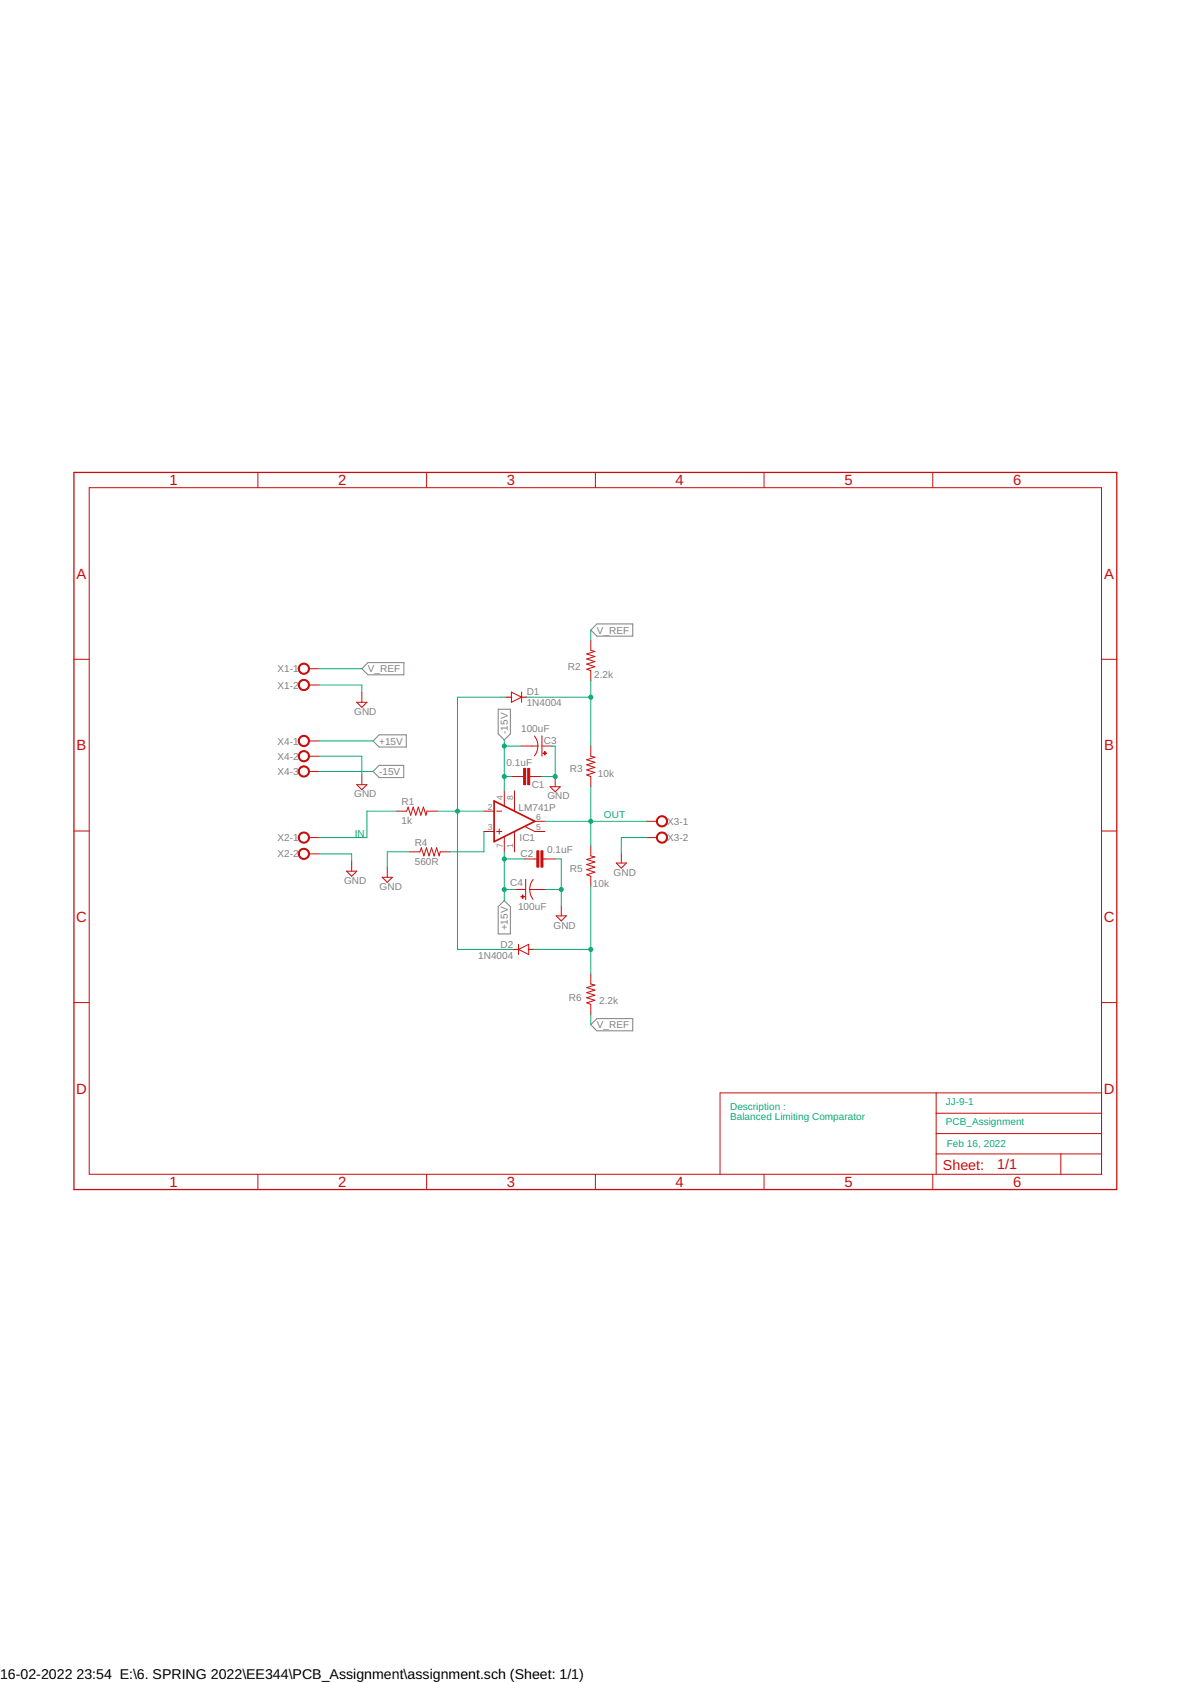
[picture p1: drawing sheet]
<svg xmlns="http://www.w3.org/2000/svg" width="297mm" height="420mm" viewBox="0 0 297 420" stroke-linecap="round" stroke-linejoin="round" font-family="sans-serif">
<defs><g id="words">
<g font-size="3.7" fill="#c90d0c">
<text x="42.3" y="121.1">1</text>
<text x="84.4" y="121.1">2</text>
<text x="126.5" y="121.1">3</text>
<text x="168.6" y="121.1">4</text>
<text x="210.8" y="121.1">5</text>
<text x="252.9" y="121.1">6</text>
<text x="19.1" y="144.5">A</text>
<text x="275.6" y="144.5">A</text>
<text x="19.1" y="187.3">B</text>
<text x="275.6" y="187.3">B</text>
<text x="19" y="230.2">C</text>
<text x="275.5" y="230.2">C</text>
<text x="19" y="273">D</text>
<text x="275.5" y="273">D</text>
<text x="42.3" y="296.3">1</text>
<text x="84.4" y="296.3">2</text>
<text x="126.5" y="296.3">3</text>
<text x="168.6" y="296.3">4</text>
<text x="210.8" y="296.3">5</text>
<text x="252.9" y="296.3">6</text>
</g>
<g font-size="3.6" fill="#c90d0c">
<text x="235.3" y="292">Sheet:</text>
<text x="248.9" y="291.9">1/1</text>
</g>
<g font-size="3.5">
<text x="0" y="419.2">16-02-2022</text>
<text x="19.1" y="419.2">23:54 E:\6. SPRING 2022\EE344\PCB_Assignment\assignment.sch (Sheet: 1/1)</text>
</g>
<g font-size="2.5" fill="#808080">
<text x="149" y="158.2">V_REF</text>
<text x="69.3" y="167.8">X1-1</text>
<text x="91.8" y="167.8">V_REF</text>
<text x="141.8" y="167.2">R2</text>
<text x="69.3" y="171.9">X1-2</text>
<text x="131.5" y="173.6">D1</text>
<text x="148.3" y="169.2">2.2k</text>
<text x="88.4" y="178.5">GND</text>
<text x="131.5" y="176.4">1N4004</text>
<text x="69.3" y="185.9">X4-1</text>
<text x="94.6" y="185.9">+15V</text>
<text x="126.8" y="183.2" transform="rotate(-90 126.8 183.2)">-15V</text>
<text x="130.1" y="182.7">100uF</text>
<text x="135.8" y="185.7">C3</text>
<text x="69.3" y="189.7">X4-2</text>
<text x="126.4" y="191.3">0.1uF</text>
<text x="69.3" y="193.5">X4-3</text>
<text x="94.6" y="193.5">-15V</text>
<text x="132.7" y="196.7">C1</text>
<text x="142.3" y="192.8">R3</text>
<text x="149.3" y="193.9">10k</text>
<text x="88.4" y="199.1">GND</text>
<text x="100.2" y="201">R1</text>
<text x="129.4" y="202.5">LM741P</text>
<text x="136.7" y="199.6">GND</text>
<text x="69.3" y="210">X2-1</text>
<text x="100.2" y="205.8">1k</text>
<text x="129.7" y="210">IC1</text>
<text x="166.5" y="205.9">X3-1</text>
<text x="166.5" y="210">X3-2</text>
<text x="69.3" y="214.1">X2-2</text>
<text x="103.5" y="216">560R</text>
<text x="103.5" y="211.2">R4</text>
<text x="129.9" y="213.9">C2</text>
<text x="136.6" y="212.9">0.1uF</text>
<text x="85.9" y="220.7">GND</text>
<text x="127.4" y="221.3">C4</text>
<text x="142.3" y="217.7">R5</text>
<text x="148" y="221.5">10k</text>
<text x="153.2" y="218.6">GND</text>
<text x="94.8" y="222.2">GND</text>
<text x="129.3" y="227.1">100uF</text>
<text x="126.8" y="232.3" transform="rotate(-90 126.8 232.3)">+15V</text>
<text x="138.2" y="231.8">GND</text>
<text x="119.4" y="239.3">1N4004</text>
<text x="125" y="236.5">D2</text>
<text x="142" y="250">R6</text>
<text x="149.6" y="250.7">2.2k</text>
<text x="149" y="256.7">V_REF</text>
</g>
<g font-size="2.5" fill="#0dab76">
<text x="88.5" y="208.8">IN</text>
<text x="150.8" y="204.3">OUT</text>
<text x="236.1" y="275.9">JJ-9-1</text>
<text x="182.3" y="277">Description :</text>
<text x="182.3" y="279.7">Balanced Limiting Comparator</text>
<text x="236.1" y="281">PCB_Assignment</text>
<text x="236.3" y="286.3">Feb 16, 2022</text>
</g>
<g font-size="2.1" fill="#808080">
<text x="121.8" y="202.1">2</text>
<text x="125.5" y="199.6" transform="rotate(-90 125.5 199.6)">4</text>
<text x="128.1" y="199.6" transform="rotate(-90 128.1 199.6)">8</text>
<text x="121.8" y="207.2">3</text>
<text x="133.9" y="207.2">5</text>
<text x="133.9" y="204.7">6</text>
<text x="125.5" y="211.7" transform="rotate(-90 125.5 211.7)">7</text>
<text x="128.1" y="211.7" transform="rotate(-90 128.1 211.7)">1</text>
</g>
<g font-size=".6" fill="#ffba08">
<text x="124.7" y="174.2">SpiceOrder 1</text>
<text x="129.8" y="174.2">SpiceOrder 2</text>
<text x="126.5" y="237.2">SpiceOrder 2</text>
<text x="131.5" y="237.2">SpiceOrder 1</text>
</g>
</g></defs>
<path d="M147.5 157.3l1.5-1.5h8.9v3h-8.9zM90.3 166.9l1.5-1.5h9v3.1h-9zM124.4 177.1h3v6.1l-1.5 1.5-1.5-1.5zM93.1 185l1.5-1.5h6.8v3h-6.8zM93.1 192.6l1.5-1.5h6.2v3h-6.2zM124.4 226.4l1.5-1.5 1.5 1.5v6.8h-3zM149 254.3h8.9v3h-8.9l-1.5-1.5z" fill="none" stroke="#808080" stroke-width=".25"/>
<g fill="none" stroke="#c90d0c" stroke-width=".25">
<path d="M64.4 117.9v3.9M106.5 117.9v3.9M148.6 117.9v3.9M190.7 117.9v3.9M232.8 117.9v3.9M22.3 121.8h252.7v171.4h-252.7zM147.5 159.8v2.6l1 .2-2 .7 2 .6-2 .6 2 .7-2 .6 2 .6-2 .7 1 .3v2.6M18.5 164.6h3.8M77.1 166.9h2.6M77.1 171h2.6M89 175.3h2.6l-1.3 1.3zM90.3 172.8v2.5"/>
<path d="M126.4 174.1h1.3M127.7 172.8l2.5 1.3-2.5 1.2zM130.2 172.8v2.5M130.2 174.1h1.3M275 164.6h3.8M77.1 185h2.6M77.1 188.8h2.6M77.1 192.6h2.6M89 195.9h2.6l-1.3 1.3zM90.3 193.4v2.5M125.9 197.4v3.7M127.7 193.9h3"/>
<path d="M128.4 197.4v5M130.2 186.2h4.1l-.4 1.6-.5 .9M132.2 193.9h3.1M133.4 183.7l.6 1 .3 1.5M135.3 183.7v5.1M135.3 186.2h2.5M137.3 196.4h2.5l-1.2 1.3zM138.6 193.9v2.5M147.5 186.2v2.6l1 .2-2 .7 2 .6-2 .6 2 .7-2 .6 2 .6-2 .7 1 .4v2.5M18.5 207.5h3.8M77.1 209.1h2.6M77.1 213.2h2.6"/>
<path d="M86.5 217.5h2.5l-1.2 1.3zM87.8 214.9v2.6M95.4 219h2.5l-1.2 1.3zM96.7 216.5v2.5M99 202.5h2.5l.4-1 .6 2 .6-2 .7 2 .6-2 .7 2 .6-2 .6 2 .3-1h2.5M102.3 212.7h2.5l.4-1.1 .6 2.1 .6-2.1 .7 2.1 .6-2.1 .7 2.1 .6-2.1 .6 2.1 .3-1h2.5M120.8 202.5h2.5M120.8 207.6h2.5M124 202.5h1.2M124 207.6h1.2M124.6 206.9v1.3M125.9 208.9v3.8"/>
<path d="M128.4 207.6v5.1M131 214.4h3M131 206.4l2.5 1.2h2.5M131.2 219.5v5.1M133.1 219.6l-.7 1.4-.2 1.1M133.5 205h2.5M135.5 214.4h3.1M147.5 211.1v2.6l1 .2-2 .7 2 .6-2 .6 2 .7-2 .6 2 .6-2 .7 1 .4v2.5M153.8 215.5h2.6l-1.3 1.2zM155.1 212.9v2.6M161.4 205h2.6M161.4 209.1h2.6"/>
<path d="M275 207.5h3.8M128.2 237h1.2M128.7 222.1h2.5M129.4 237l2.6-1.2v2.5zM129.4 235.8v2.5M132 237h1.2M132.2 222.1l.3 1.5 .6 .9M132.2 222.1h4.1M138.8 228.6h2.6l-1.3 1.3zM140.1 226.1v2.5M18.5 250.3h3.8M147.5 243.1v2.6l1 .2-2 .6 2 .7-2 .6 2 .7-2 .6 2 .6-2 .7 1 .3v2.6"/>
<path d="M275 250.3h3.8M233.7 272.8v20.4M233.7 277.9h41.3M275 272.8h-95.3v20.4M64.4 293.2v3.8M106.5 293.2v3.8M148.6 293.2v3.8M190.7 293.2v3.8M232.8 293.2v3.8M233.7 288.1h41.3M233.7 283h41.3M264.8 288.1v5.1"/>
</g>
<path d="M123.3 200l10.2 5-10.2 5.1z" fill="none" stroke="#c90d0c" stroke-width=".42"/>
<g fill="#c90d0c" stroke="#c90d0c" stroke-width=".25">
<path d="M131.7 191.8h.5v4.1h-.5z"/>
<path d="M130.7 191.8h.5v4.1h-.5z"/>
<path d="M135 212.4h.5v4.1h-.5z"/>
<path d="M134 212.4h.5v4.1h-.5z"/>
<path d="M135.9 187.6h.2v.9h-.2z"/>
<path d="M135.6 188h.8v.1h-.8z"/>
<path d="M130.4 223.4h.1v.9h-.1z"/>
<path d="M130 223.8h.9v.1h-.9z"/>
</g>
<path d="M18.5 117.9h260.3v179.1h-260.3z" fill="none" stroke="#c90d0c" stroke-width=".32"/>
<g fill="#c90d0c" stroke="#c90d0c" stroke-width=".25">
<path d="M74.8 166a1.4 1.4 0 0 1 2.3 .2 1.4 1.4 0 0 1-.9 2.1 1.4 1.4 0 0 1-1.8-1.4h.3a1.15 1.15 0 0 1 1.6-1 1.15 1.15 0 0 1 .3 1.9 1.15 1.15 0 0 1-1.9-.6v-.3h-.3z" fill-rule="evenodd"/>
<path d="M74.8 170.1a1.4 1.4 0 0 1 2.2 .2 1.4 1.4 0 0 1-.8 2.1 1.4 1.4 0 0 1-1.8-1.4h.3a1.15 1.15 0 0 1 1.6-1.1 1.15 1.15 0 0 1 .3 2 1.15 1.15 0 0 1-1.9-.6v-.3h-.3z" fill-rule="evenodd"/>
<path d="M74.8 208.2a1.4 1.4 0 0 1 2.2 .2 1.4 1.4 0 0 1-.8 2.1 1.4 1.4 0 0 1-1.8-1.4h.3a1.15 1.15 0 0 1 1.6-1.1 1.15 1.15 0 0 1 .3 1.9 1.15 1.15 0 0 1-1.9-.5v-.3h-.3z" fill-rule="evenodd"/>
<path d="M74.8 212.2a1.4 1.4 0 0 1 2.2 .2 1.4 1.4 0 0 1-.8 2.1 1.4 1.4 0 0 1-1.8-1.3h.3a1.15 1.15 0 0 1 1.6-1.1 1.15 1.15 0 0 1 .3 1.9 1.15 1.15 0 0 1-1.9-.6v-.2h-.3z" fill-rule="evenodd"/>
<path d="M164.2 204.1a1.39 1.39 0 0 1 2.2 .2 1.39 1.39 0 0 1-.8 2.1 1.39 1.39 0 0 1-1.7-1.4h.2a1.14 1.14 0 0 1 1.7-.9 1.14 1.14 0 0 1 .1 1.9 1.14 1.14 0 0 1-1.8-.7v-.3h-.2z" fill-rule="evenodd"/>
<path d="M164.2 208.2a1.39 1.39 0 0 1 2.2 .2 1.39 1.39 0 0 1-.8 2.1 1.39 1.39 0 0 1-1.7-1.4h.2a1.14 1.14 0 0 1 1.7-1 1.14 1.14 0 0 1 .1 2 1.14 1.14 0 0 1-1.8-.7v-.3h-.2z" fill-rule="evenodd"/>
<path d="M74.8 184a1.4 1.4 0 0 1 2.2 .3 1.4 1.4 0 0 1-.8 2 1.4 1.4 0 0 1-1.8-1.3h.3a1.15 1.15 0 0 1 1.6-1.1 1.15 1.15 0 0 1 .3 1.9 1.15 1.15 0 0 1-1.9-.5v-.3h-.3z" fill-rule="evenodd"/>
<path d="M74.8 187.8a1.4 1.4 0 0 1 2.2 .3 1.4 1.4 0 0 1-.8 2 1.4 1.4 0 0 1-1.8-1.3h.3a1.15 1.15 0 0 1 1.6-1.1 1.15 1.15 0 0 1 .3 1.9 1.15 1.15 0 0 1-1.9-.5v-.3h-.3z" fill-rule="evenodd"/>
<path d="M74.8 191.6a1.4 1.4 0 0 1 2.2 .3 1.4 1.4 0 0 1-.8 2.1 1.4 1.4 0 0 1-1.8-1.4h.3a1.15 1.15 0 0 1 1.6-1.1 1.15 1.15 0 0 1 .3 1.9 1.15 1.15 0 0 1-1.9-.5v-.3h-.3z" fill-rule="evenodd"/>
</g>
<g fill="none" stroke="#0dab76" stroke-width=".25">
<path d="M147.5 157.3v2.5M79.7 171h10.6v1.8M79.7 166.9h10.6M126.4 174.1h-12.2v62.9h14M131.5 174.1h16M147.5 170v16.2M79.7 188.8h10.6v4.6M79.7 185h13.4M79.7 192.6h13.4M125.9 193.9h1.8M125.9 186.2h4.3M125.9 184.7v12.7"/>
<path d="M137.8 186.2h.8v7.7h-3.3M147.5 196.4v14.7M79.7 213.2h8.1v1.7M99 202.5h-7.4v6.6h-11.9M102.3 212.7h-5.6v3.8M109.1 202.5h11.7M120.8 207.6v5.1h-8.4M125.9 214.4h5.1M125.9 212.7v12.2M136 205h25.4M138.6 214.4h1.5v11.7M161.4 209.1h-6.3v3.8"/>
<path d="M125.9 222.1h2.8M133.2 237h14.3M136.3 222.1h3.8M147.5 221.3v21.8M147.5 253.3v2.5"/>
</g>
<g fill="#0dab76" stroke="#0dab76" stroke-width=".25">
<circle cx="114.2" cy="202.5" r=".51"/>
<circle cx="138.6" cy="193.9" r=".51"/>
<circle cx="140.1" cy="222.1" r=".51"/>
<circle cx="147.5" cy="174.1" r=".51"/>
<circle cx="147.5" cy="205" r=".51"/>
<circle cx="147.5" cy="237" r=".51"/>
<circle cx="125.9" cy="214.4" r=".51"/>
<circle cx="125.9" cy="222.1" r=".51"/>
<circle cx="125.9" cy="193.9" r=".51"/>
<circle cx="125.9" cy="186.2" r=".51"/>
</g>
<use href="#words"/>
</svg>
